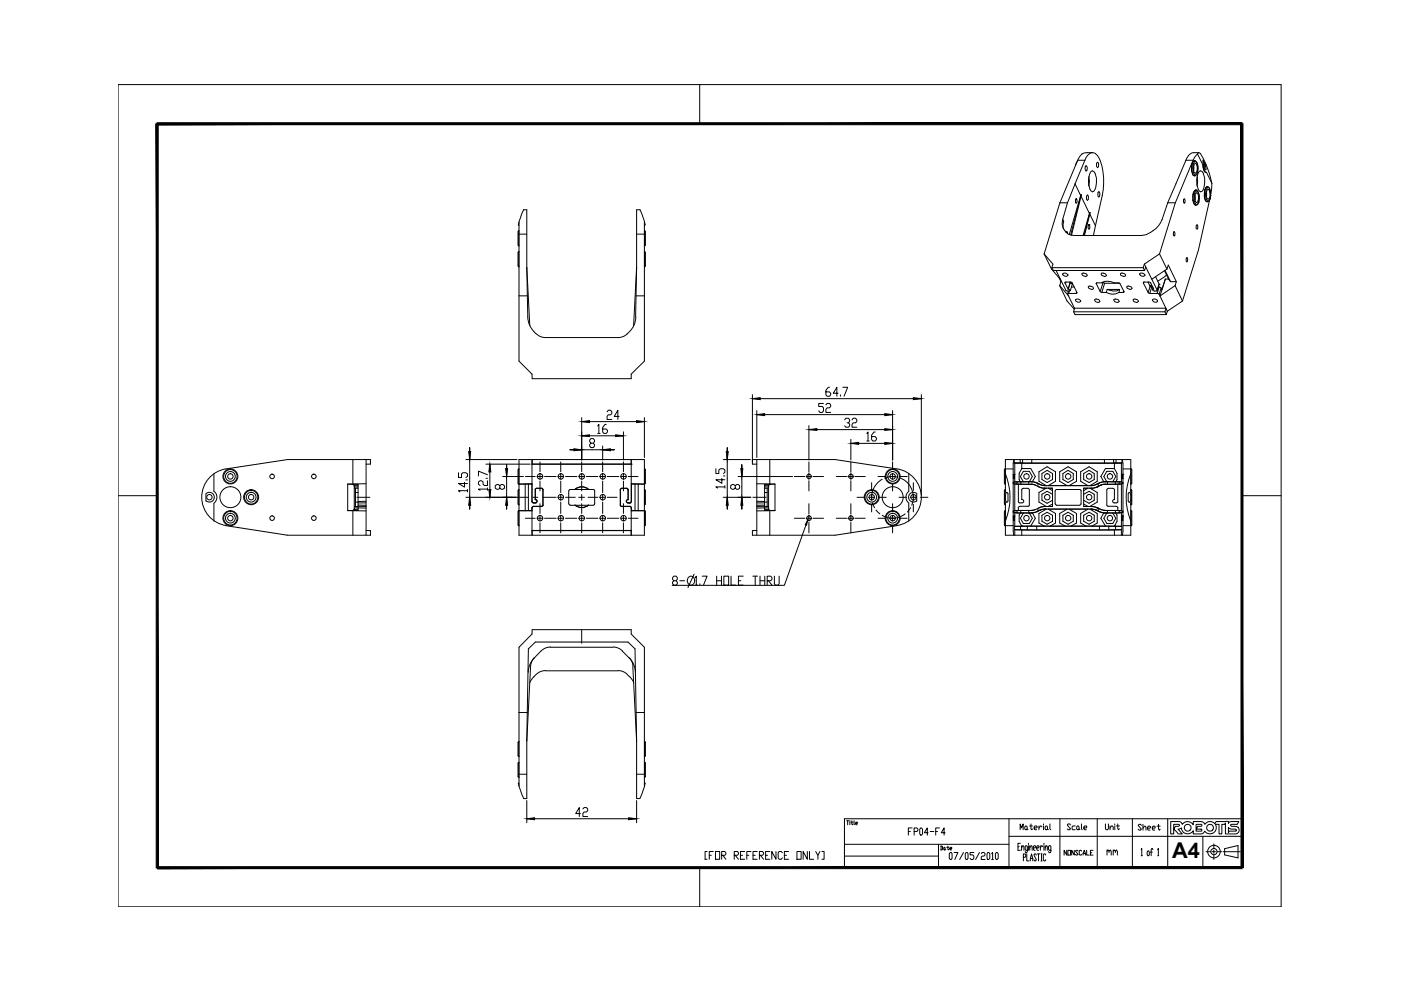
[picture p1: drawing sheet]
<svg xmlns="http://www.w3.org/2000/svg" width="297mm" height="210mm" viewBox="0 0 297 210" stroke-linecap="round" stroke-linejoin="round" font-family="sans-serif">
<defs><g id="words">
<text font-size="4.6" x="248.5" y="182">A4</text>
</g></defs>
<!-- layer: 0 -->
<g fill="none" stroke="#000" stroke-width=".21">
<path d="M25 17.9h246.6v174.4h-246.6zM148.4 17.9v8.3M98.8 97.4h10.8M99.6 97.4v-2.5v13v-2.5M103 98.4h9.4M103.9 98.4v7M123.3 95.4h-2.5h9.4h-2.4M123.3 92.4h8.9M123.3 89.4h13.3M123.3 88.5v9M125.3 94l-.3-.4v-.3l.3-.3h.5l.2 .3v.3l-.2 .4h-.5l-.3 .3v.3l.3 .3h.5l.2-.3v-.3l-.2-.3M126.7 90.3l.3-.3v1.9"/>
<path d="M126.7 91.9h.5M127.8 94.6v2.9M128.5 90h-.2l-.5 .6v1l.2 .3h.5l.3-.3v-.3l-.3-.3h-.7M128.7 87.3l.3-.3h.5l.2 .3v.4l-.2 .3h-.5l-.3 .3v.6h1M131.2 88.3h-1l.8-1.3v1.9M132.2 91.6v5.9M136.6 88.5v8.5M151.8 99.4v1h.6v-.8l.4-.2h.6l.3 .2v.5l-.3 .3M153.3 97.4h5.8M154.2 97.4v-2.5v13v-2.5M159.5 84.5h35.8M159.5 83.7v14.3"/>
<path d="M160.5 87.9h28.7M160.5 87.1v9.9M171.5 91.1h17.7M171.5 90.2v7.3M174.6 85.5h-1v.7h.7l.3 .3v.6l-.3 .3h-.5l-.2-.3M175.1 85.8l.3-.3h.5l.2 .3v.4l-.2 .3h-.5l-.3 .3v.6h1M175.9 82.1h-.3l-.5 .6v1l.3 .3h.5l.2-.3v-.3l-.2-.3h-.8M177.7 83.4h-1l.7-1.3v1.9M178.2 83.7v.3M178.7 82.1h1l-.7 1.9M179.1 89l.2-.3h.6l.2 .3v.3l-.2 .3h-.3M179.9 89.6l.2 .3v.4l-.2 .3h-.6l-.2-.3"/>
<path d="M180.4 94h8.8M180.4 93.2v4.3M180.7 89l.2-.3h.5l.3 .3v.3l-.3 .3h-.5l-.2 .3v.7h1M183.8 91.9l.2-.3v1.9M183.8 93.5h.5M185.6 91.6h-.3l-.5 .6v1l.3 .3h.5l.2-.3v-.3l-.2-.3h-.8M189.2 87.1v10.4M195.3 83.7v21.3M25 105.1h8.3M97.2 100.2v1h.6v-.7l.3-.3h.7l.3 .3v.5l-.3 .2M98.5 102.3v1l-1.3-.8h1.9M98.8 105.4h10.6"/>
<path d="M98.8 101.8h.3M99.1 104h-1.9l.3 .3M99.1 103.8v.5M103.1 101.4h.2M103.3 103.7h-1.9l.4 .3M103.3 101.9v1h-.6l-.3-.2v-.5l-.3-.3h-.3l-.4 .3v.5l.4 .2M103.3 100.7l-1.9-.8v1M103.3 103.4v.6M106 103l.3-.3h.3l.3 .3v.5l-.3 .2h-.3l-.3-.2v-.5l-.3-.3h-.4l-.3 .3v.5l.3 .2h.4l.3-.2M106.6 101h4.4M107.4 101v-2.5v9.4v-2.5M153 101.4v1.1l-1.2-.8h1.9"/>
<path d="M153.3 105.4h5.9M153.4 100.9h.3M153.7 103.2h-1.9l.3 .3M153.7 103v.5M155.9 103l.3-.3h.3l.3 .3v.5l-.3 .2h-.3l-.3-.2v-.5l-.4-.3h-.2l-.4 .3v.5l.4 .2h.2l.4-.2M156.5 101h11.5M157.3 101v-2.5v9.4v-2.5M170.9 111.3l-4.6 12.8h-23.8M263.3 105.1h8.3M142.8 123.1l-.2-.3v-.3l.2-.3h.6l.2 .3v.3l-.2 .3h-.6l-.2 .3v.4l.2 .3h.6l.2-.3v-.4l-.2-.3M144.1 123.1h1M146 122.4a.87 .87 0 0 1 1.2 .2 .87 .87 0 0 1-.1 1.2 .87 .87 0 0 1-1.3-.1 .87 .87 0 0 1 .2-1.3z"/>
<path d="M147.2 121.7l-1.3 2.9M147.4 122.5l.2-.3v1.9M147.4 124.1h.5M148.4 123.8v.3M148.9 122.2h1l-.7 1.9M151.9 123.1h1.1M151.9 122.2v1.9M153 122.2v1.9M153.5 122.2h1v1.9h-1zM155 122.2v1.9h1M156.6 123.1h.5M157.6 122.2h-1v1.9h1"/>
<path d="M159.6 122.2h1M160.1 122.2v1.9M161.1 123.1h1.1M161.1 122.2v1.9M162.2 122.2v1.9M162.7 123.1h.7l.3-.3v-.3l-.3-.3h-.7v1.9M162.9 123.1l.8 1M164.2 122.2v1.6l.2 .3h.5l.3-.3v-1.6M111.7 173.6h23.3M111.7 169.7v4.7M123.1 172.5h-1l.7-1.3v1.9M123.6 171.5l.2-.3h.5l.3 .3v.4l-.3 .3h-.5l-.2 .3v.6h1"/>
<path d="M135 169.7v4.7M179 173.6h84.3v10.4h-84.3zM179 179h34.9M179.5 174h.5M179.7 174v.9M180.2 174v.2M180.2 174.3v.6M180.4 174.3h.5M180.6 174v.7l.1 .2 .2-.2M181.1 174l.1 .9M181.4 174.6h.4v-.3l-.4 .1 .1 .5h.3M192.6 176.3h.4"/>
<path d="M193.4 175.5h-.8v1.6M193.8 176.3h.6l.2-.2-.2-.6h-.6v1.6M195.2 175.5l.4 .3v1l-.2 .3-.4-.3v-1zM196.8 176.6h-.8l.6-1.1v1.6M197.2 176.3h.8M198.4 176.3h.4M199 179v5M199.2 175.5h-.8v1.6M199.4 179.4l.4 .1v.6l-.4 .1M199.5 179.4v.8M200.2 179.6l.2 .2-.1 .4-.2-.1zM200.4 176.6h-.8l.6-1.1v1.6"/>
<path d="M200.7 179.6h.5M201 179.4v.7l.1 .1 .1-.1M201.4 179.9h.3v-.3l-.3 .2v.3l.3 .1M213.9 177.3h49.4M213.9 173.6v10.4M215.8 179.5h.3M216.3 175.9v-1.2l.3 .8 .3-.8v1.2M216.3 178.8h-.5v1.5h.5M216.6 179.8l.4-.5 .1 1M216.6 179.3v1M217.4 175.1l.4 .2v.5l-.2 .1-.3-.1v-.5zM217.8 175.8l.1 .1"/>
<path d="M218.1 178.8v.3M218.1 179.3v1M218.3 175.1h.6M218.3 179.8l.4-.5 .1 1M218.3 179.3v1M218.6 174.7v1.1l.2 .1 .1-.1M219.1 179.8h.4l.1-.3-.1-.2h-.3l-.1 .2 .1 .8h.3M219.3 175.5h.5l.1-.2-.1-.2h-.4l-.1 .2v.5l.1 .1h.4M219.8 179.8h.4l.1-.3-.1-.2h-.3l-.1 .2v.5l.1 .3h.3M220.3 175.1v.8M220.6 179.3v1M220.9 175.3l-.3-.2-.3 .4"/>
<path d="M221.1 179.5l-.3-.2-.2 .5M221.2 174.7v.2M221.2 175.1v.8M221.3 178.8v.3M221.3 179.3v1M221.6 179.8l.3-.5 .2 1M221.6 179.3v1M221.8 175.1l.3 .2v.5l-.2 .1-.3-.1v-.5zM222.1 175.8l.2 .1M222.6 174.7v1.1l.2 .1M224.7 173.6v10.4M227 174.9l-.2-.2h-.3l-.2 .2 .7 .9-.2 .1h-.3l-.2-.1"/>
<path d="M228 175.1h-.5l-.2 .2v.5l.2 .1h.5M228.4 175.1l.4 .2v.5l-.2 .1-.3-.1v-.5zM228.8 175.8l.2 .1M229.3 174.7v1.1l.2 .1M229.8 175.5h.5l.1-.2-.1-.2h-.3l-.2 .2v.5l.2 .1h.3M232.6 173.6v10.4M234.4 174.7v1l.1 .2h.3l.2-.2v-1M235.3 175.5l.4-.4h.2l.1 .2v.6M235.3 175.1v.8M236.4 174.7v.2M236.4 175.1v.8M236.7 175.1h.6"/>
<path d="M237 174.7v1l.2 .2 .1-.2M240.1 173.6v10.4M242 175l-.2-.2h-.3l-.2 .2 .7 .8-.2 .2h-.3l-.2-.2M242.3 175.6l.5-.4 .2 .2v.6M242.3 174.8v1.2M243.3 175.6h.5l.2-.2-.2-.2h-.3l-.2 .2v.4l.2 .2h.3M244.3 175.6h.5l.2-.2-.2-.2h-.3l-.2 .2v.4l.2 .2h.3M245.3 175.2h.7M245.6 174.8v1l.2 .2 .2-.2M247.6 173.6v10.4M248.2 174.2h1.6a.77 .77 0 0 1 .9 .6 1.38 1.38 0 0 1 2.3 .1v-.7a3.8 3.8 0 0 1 2.3 .3l.2 .3a1.3 1.3 0 0 1 2.1-.1l.1-.3a.76 .76 0 0 1 1-.2l1.7-.1v.4a3.5 3.5 0 0 1 2.3-.3l-.3 .6-1.5 .1v.1l.3 .2a1.17 1.17 0 0 1 1.5 .6 .84 .84 0 0 1-1 1h-1.9v-2.3l-.1 .3h-.6v2h-.6v-2h-.8a1.35 1.35 0 0 1-.5 1.8 1.35 1.35 0 0 1-1.8-.4 1.13 1.13 0 0 1-1.5 .6h-.9v-.7a1.36 1.36 0 0 1-1.5 .7 1.36 1.36 0 0 1-1-1.3l-.8 .3 1 1h-.9l-.9-1 .3-.6h.6l.3-.3-.1-.1h-1.2v2h-.6zM253.6 174.8h1.2v.3l-.2 .1h-.7l-.2 .6h1.1l-.1 .4h-1.1z"/>
<path d="M255 177.3v6.7M257.4 178.9v1M259.6 179.9l2.9-.6v2.6l-2.9-.6zM260.4 175.5a1.57 1.57 0 0 0 1.6 .3l.1 .1-.1 .3h-1.4l-.2 .3zM148.4 184v8.3M149.9 180.5h-.4v1.7h.4M150.4 181.3h.4M151.2 180.5h-.8v1.7M151.7 180.5h.9v1.7h-.9zM153 181.3h.7l.2-.2v-.3l-.2-.3h-.7v1.7M153.3 181.3l.6 .9M155.7 181.3h.7l.2-.2v-.3l-.2-.3h-.7v1.7"/>
<path d="M155.9 181.3l.7 .9M157 181.3h.5M157.9 180.5h-.9v1.7h.9M158.3 181.3h.5M159.2 180.5h-.9v1.7M159.7 181.3h.4M160.5 180.5h-.8v1.7h.8M161 181.3h.6l.3-.2v-.3l-.3-.3h-.6v1.7M161.2 181.3l.7 .9M162.3 181.3h.4M163.2 180.5h-.9v1.7h.9M164.5 180.5v1.7l-.9-1.7v1.7"/>
<path d="M165.9 180.8l-.3-.3h-.4l-.2 .3v1.1l.2 .3h.4l.3-.3M166.3 181.3h.5M167.2 180.5h-.9v1.7h.9M169 180.5h.9v1.7h-.9zM171.2 180.5v1.7l-.9-1.7v1.7M171.6 180.5v1.7h.9M172.9 180.5l.5 .8v.9M173.8 180.5l-.4 .8M174.3 180.5h.4v1.7h-.4M179 181.5h20M200.4 180.1l.1 .1M201.5 180.7h.2l.2 .3v1l-.2 .2h-.2l-.2-.2v-1z"/>
<path d="M202.3 180.7h.8l-.6 1.5M204.3 180.7l-.8 1.5M204.9 180.7h.2l.1 .3v1l-.1 .2h-.2l-.2-.2v-1zM206.5 180.7h-.8v.6h.6l.2 .2v.5l-.2 .2h-.4l-.2-.2M207.7 180.7l-.8 1.5M208 181l.3-.3h.3l.2 .3-.2 .5h-.3l-.3 .2v.5h.8M209.4 180.7h.2l.3 .3v1l-.3 .2h-.2l-.1-.2v-1zM210.2 181l.3-.3v1.5M210.2 182.2h.4M211.3 180.7l.3 .3v1l-.2 .2-.4-.2v-1zM217 181.8h.4l.1-.3-.1-.5h-.4v1.5M217.7 181v1.5h.5"/>
<path d="M217.8 180.3h-.3l-.1-.3 .1-.7h.2l.1 .2v1l-.1 .3h-.2l-.1-.3M218.5 182.5l.2-1.5 .3 1.5M218.5 182h.5M219.7 181.3l-.1-.3h-.3l-.1 .3 .5 1-.1 .2h-.3l-.1-.2M219.9 181h.5M220.2 181v1.5M220.7 181h.3M220.7 182.5h.3M220.8 181v1.5M221.7 181.3l-.1-.3h-.3l-.1 .3 .1 1.2h.3l.1-.2M222.8 180.3h-.4l-.1-.3 .1-.7h.3l.1 .2v1l-.1 .3h-.3l-.1-.3M226.2 180.3v1l-.6-1v1"/>
<path d="M226.4 180.3h.6v1h-.6zM227.8 180.3v1l-.6-1v1M228.6 180.5l-.5-.2-.1 .2 .6 .6-.2 .2-.4-.2M229.3 180.5l-.1-.2-.4 .2 .2 .8 .3-.2M229.6 181.3l.3-1 .2 1M229.6 181h.5M230.4 180.3v1h.5M231.2 180.8h.3M231.7 180.3h-.5v1h.5M234.7 180.5l.2-.3 .2 .5M234.7 180.2v1.1M235.1 180.5l.3-.3 .2 .3v.8"/>
<path d="M236 180.5l.3-.3 .2 .5M236 180.2v1.1M236.5 180.5l.2-.3 .2 .3v.8M241.9 180.2l.2-.3v1.5M241.9 181.4h.3M243.3 180.4h.3l.1 .3-.1 .7h-.3l-.1-.2zM243.9 180.7h.4M244.4 180.2l-.1-.3-.2 .3v1.2M245.5 180.2l.1-.3v1.5M245.5 181.4h.2M255.7 180.6h1M257 180.6h.7"/>
<path d="M257.4 180.2v.7M257.4 181.3v.9M258 180.6h1M259.3 180.6h3.7"/>
<circle cx="251.8" cy="175.5" r=".72"/>
<circle cx="256.5" cy="175.5" r=".72"/>
<circle cx="257.4" cy="180.6" r="1.33"/>
<circle cx="257.4" cy="180.6" r=".66"/>
</g>
<g fill="#000" stroke="#000" stroke-width=".21">
<path d="M99.4 95.7h.4l-.2 1.7zM103.9 98.4l.2 1.7h-.5zM121.7 95.2l1.6 .2-1.6 .2zM123.3 92.4l1.7-.2v.4zM123.3 89.4l1.7-.2v.4zM127.8 95.4l1.6-.2v.4zM130.5 92.2l1.7 .2-1.7 .2zM135 89.2l1.6 .2-1.6 .2zM154 95.7h.4l-.2 1.7zM159.5 84.5l1.7-.2v.4zM160.5 87.9l1.6-.2v.4zM171.5 91.1l1.7-.2v.4z"/>
<path d="M180.4 94l1.6-.2v.4zM187.6 93.8l1.6 .2-1.6 .2zM187.6 90.9l1.6 .2-1.6 .2zM187.6 87.7l1.6 .2-1.6 .2zM193.6 84.3l1.7 .2-1.7 .2zM99.6 105.4l.2 1.7h-.4zM103.6 103.8h.5l-.2 1.6zM107.4 105.4l.2 1.7h-.4zM107.2 99.3h.4l-.2 1.7zM154.2 105.4l.2 1.7h-.4zM157.3 105.4l.2 1.7h-.4zM157.1 99.3h.4l-.2 1.7z"/>
<path d="M171.3 110.3l-.3 1.1-.3-.2zM111.7 173.6l1.6-.2v.4zM133.3 173.4l1.7 .2-1.7 .2z"/>
<path d="M33.1 26.2l.4 157.8v-157.8zM33.1 26.2l.4 157.8h-.4z"/>
<path d="M33.3 26.4h230v-.4zM33.3 26h230l-230 .4z"/>
<path d="M33.3 183.8v.4l230-.4zM33.3 184.2l230-.4v.4z"/>
<path d="M263.1 26.2v157.8h.4zM263.1 26.2h.4v157.8z"/>
</g>
<!-- layer: 7_ALL_FEATURES -->
<g fill="none" stroke="#000" stroke-width=".21">
<path d="M227.9 39l-1.6 4M227.9 39l1.2 2.5M228.4 34.2l-.4 .9M228.5 34h1.5M230 34a1.75 1.75 0 0 1 2-1.6 2.56 2.56 0 0 1 1.3 1.7 13.8 13.8 0 0 1 .4 7.4l-1.4 6.4M230 34l-2.1 5M230.9 37.5l.1 .9-.1 1M231.4 36.3l.2-.1 .4 .2a4.2 4.2 0 0 1-.1 4.2l-.3 .1-.3-.2a4 4 0 0 1 .1-4.2zM251.4 34l-3.8 9M253 32.4a1.91 1.91 0 0 0-1.6 1.6M253.3 34.1h.1M253.3 34.1l.3 .1a2.84 2.84 0 0 1 .3 2.4"/>
<path d="M253.3 34.1a1.84 1.84 0 0 0-.6 2.2l.3 .9 .3 .1 .4-.2 .2-.5M253.8 37.5l.1 .9-.1 1M253.9 36.6h.1M253.9 32.6l.3-.2 .3 .1 .2 .4a18.5 18.5 0 0 1 2.2 5.9M253.9 32.6l-.9 1.4h-1.6M253.9 36.6a2.14 2.14 0 0 0-.4-2.3h-.2a2.48 2.48 0 0 0 0 2.8l.4-.1 .1-.4M253.9 32.6l1.1 2.4M254.3 36.3l.3-.1 .3 .2a4.2 4.2 0 0 1-.1 4.2l-.2 .1-.3-.2a4 4 0 0 1 0-4.2zM255 35l.4 1.1 .4 .4 1.1 2.3M255 35a1.4 1.4 0 0 0 .7 1.6M255.1 33.9l.4 1 .1 1.1a2.45 2.45 0 0 1-.5-2.1zM255.5 34.9l-.1 .9"/>
<path d="M256 39.6h.1M256 39.6l.4 .3 .3 1.6M256 39.6a2.56 2.56 0 0 0-.3 3.1l.3 .1M256.9 38.8l-.2 2.3M109.8 49.1v2.9M109.8 53.5v2.9M109.9 56.4l.1 .1M109.9 53.5l.1-.1v3.2M109.9 52l.1 .1M109.9 47.7h.1M110 48.9l-.1 .2M110 49v3.1"/>
<path d="M110 49.6h1.7M111.7 44.5v12.4l.2 10.4M111.7 56.6l.6 12.4M135 44.5v12.4l-.2 10.4M135 56.6l-.7 12.4M135 49.6h1.6M135.7 44.4l.6 1.6 .5 1.7M136.6 47.1l.1 5M136.7 53.4v3.2M136.7 48.9l.1 .2v2.9M136.7 53.4l.1 .1v2.9l-.1 .1M136.8 52l-.1 .1"/>
<path d="M221.4 53.8l1.5 3.3 1.9 2.1M221.4 53.8l1.8 2.2-.2 .8M223 56.8l.3 .5h19.4M223 56.8h19.4M223.9 57.3l2 4.2 .3 .2h.5M224.6 58.9l.3 .8M224.9 59.7l-.2 .9M224.9 59.7h.2M225.3 46.5l.2 .4-.1 .6 .1 1.1M225.9 59.8l-.1 .2M226.3 43h-1.6l-3.3 10.8M226.3 43l-1 3.5"/>
<path d="M226.8 59.8l.1 .2M226.9 60h.1M226.9 60l-.4 1.3M226.9 60l.4 .3-.4 1.3M227.3 60v.1M229.1 41.5l-2.4 8.2M229.2 41.3l-2 8.6M229.2 41.3l-2.2 8.5M229.2 41.3l-.1 .2M229.2 41.6l1.8 3.7M231 45.3l-1.4 4.6M231.1 45l-1.2 4.9"/>
<path d="M231.1 45l-1.3 4.9M231.1 45l-.1 .3M231.1 45.4l1.2 2.5M232.3 47.9l-.5 2M232.5 60l-.1 .1M233.8 59.8l.1 .1M233.9 59.9l.3 .2M233.9 59.9l-.6 1.9M242.4 56.8l.3 .5M242.5 59.8l-.1 .2M242.6 56l2.7 5.5M242.6 56l-.2 .8"/>
<path d="M242.9 56.6l-.2 .7M243.4 59.8l.5 .9M245 58.7l.8 1.5M245.8 53.8l1.6 3.3M245.8 53.8l-3.2 2.2M246.9 57.4l.8 1.8M247 57.3l1.2 2.4M247.3 58.3l-1.8 1.3M247.4 57.1l.3-.9 1.7 3.5M247.4 57.1l-3.2 2.1M247.6 43l-1.2 3.5a5.5 5.5 0 0 1-4.5 3.4h-14.2a2.68 2.68 0 0 1-2.4-3.4M247.6 43h1.6l-3.4 10.8"/>
<path d="M247.7 59.2h-.6l-1.2 3.6 3.2-2.2M247.7 59.2l.5 .5M248.2 59.7h1.2M249.4 59.7l-.3 .9M253.5 40.3h.1M253.5 40.3a1.57 1.57 0 0 1 .8 1.8l-.1 .7M253.5 40.3a2.48 2.48 0 0 0-.2 3.1l.5 .1 .3-.6-.1 .3-.4 .1a2.58 2.58 0 0 1 0-2.8h.2a2.3 2.3 0 0 1 .3 2.3M254.1 53l-3.4 10.8M254.2 42.8v.1M256.6 42.1l-.2 .5-.4 .2M256.6 42.1h.1M256.7 41.5l-.1 .6"/>
<path d="M256.7 41.5a1.32 1.32 0 0 0-.7-1.7 2.47 2.47 0 0 0 0 2.8l.4-.1 .2-.4M111.8 62.7h-1.8v13.9l2.8 2.7v1h21v-1l2.8-2.7v-13.9h-1.8M111.9 67.2l.4 1.7 .9 1.4M113.2 70.3l.4 .5M113.7 70.8l.7 .5 1.2 .3M115.6 71.6h15.4M133 70.8l-.7 .5-1.2 .3M133.5 70.3l-.5 .5M134.8 67.2l-.3 1.7-1 1.4M224.7 60.6l1.5 3.2 1.6 1.8M224.7 60.6l1.9 2.2M225.8 60l.1-.2h1.2l1.3 2.2-.3 .2"/>
<path d="M225.8 60l.7 1.3M226.5 61.3h.1M226.5 61.3l.3 .1 .1 .2M226.5 61.7l-.1 .6M226.6 62.2l-.2 .2 1.4 2.9M226.6 62.2h1.5M226.7 61.7l-.1 .5M226.9 61.6l-.2 .1M227.2 60.9h.6M227.6 66.1l.3 .6h19.4M227.6 66.1h19.4M227.8 65.3h19.4l-.2 .8"/>
<path d="M227.8 65.3l-.2 .8M228.3 61.9l-.2 .3M232.4 60.1l.2-.1h.9a2.88 2.88 0 0 1 2.7 0h.9l.4 .1 .8 1.7-.2 .2M232.4 60.1l.9 1.7M233.3 61.8l.3 .2M233.6 62h.9M234.2 60.1h3.2M234.2 60.1l-.6 1.9M234.5 62a2.6 2.6 0 0 0 2.8 0M234.8 61.4a2.71 2.71 0 0 0 2.6 0M234.8 61.4h2.6M234.8 61.4l-.3 .6"/>
<path d="M237.3 62h.8M237.4 61.4l-.1 .6M238.3 61.7l-.2 .3M242.4 60l.1-.2h1.3l.7 1.5M242.4 60l1 2M243.4 62l.4 .2M243.8 62.2h1.5M243.9 60.7l.3 .2M243.9 60.7l-.5 1.3M244.2 60.4l-.2 .5M244.2 60.4l-.4 .2M244.2 60.4h.1"/>
<path d="M244.2 60.9h.2M244.2 60.9l-.4 1.3M244.3 61.4l.4 .3h.5l.1-.2M244.4 61l-.1 .4M244.5 61.3l-.2 .1M244.6 61.2l-.1 .1M245.3 62.2l.5 .2M245.6 60.9h.2M245.8 60.3h.1M245.8 60.2v.1M245.8 60.9l.4 .2M245.8 62.4l1.7 3.6"/>
<path d="M245.8 60.9l-.5 1.3M245.8 60.2l-.5 1.3M245.8 60.3l-.5 1.3M246.2 61.1l.2 .3M246.2 61.1l-.4 1.3M247 66.1l.3 .6M247.5 66l-.2 .7M249.1 60.6l1.6 3.2M250.7 63.8l-3.2 2.2M61 97.4h17.5v1h-.9M74.8 97.4v5.3l.3 .2M77.6 97.4v16.1"/>
<path d="M109.8 99.6v2.9M109.9 99.6l.1-.2v3.2h2.7M110 97.4h26.6v16.1h-26.6zM112.8 97.4v9.1l.3 .1M112.8 98.4h21M112.8 97.4v1M133.8 98.4h.1M133.8 97.4v8.9M136.6 99.4h.1M136.7 99.4l.1 .2v2.9l-.1 .1M160.5 97.4v16.1M163.2 97.4v5.2"/>
<path d="M177.1 97.4h-17.6v1h1M190.2 99.4a6.1 6.1 0 0 1 5.1 6 6.1 6.1 0 0 1-5.1 6M213.1 99.4l.1 3.2M213.1 99.4h1.7M213.1 99.4l-.1 .2v2.9l.1 .1M213.2 99.4v4.8l-.2 .6 .2 6.6M213.2 97.4h26.5M214.9 97.4l-.1 .9v14.3l.1 .9M215 98.1h1.3M215 97.4v.7M215 98.1l.2 .1M215.2 98.2v3.9"/>
<path d="M215.2 98.2h22.6M216.3 97.4v.7M216.3 98.1h.5M216.6 98.2v1.2M216.8 98.1l2 .1M216.8 97.4v.7M218.8 97.4v.8M218.8 98.2h15.4M234.2 97.4v.8M236.1 98.1l-1.9 .1M236.1 98.1h.5M236.1 97.4v.7"/>
<path d="M236.3 98.2v1.2M236.6 97.4v.7M237.8 98.2v3.9M237.9 98.1h-1.3M237.9 98.1l-.1 .1M237.9 97.4v.7M238 97.4l.1 .9v14.3l-.1 .9M238.1 99.4h1.7M239.8 99.4l-.1 3.2M239.8 99.4l.2 .2v2.9l-.2 .1M73.7 102.6l2.2 .1v5.5h-2.2M73.7 102.6v5.7h3.9"/>
<path d="M74.8 108.3v5.2M75.1 108l-.3 .2 .2-.1M75.1 102.9h.8M75.1 102.9v5.1M75.1 107.4h.8M75.1 107.7h2.5M75.1 103.2h.8M75.1 103.5h.8M75.4 106.5h.5M75.4 104.4h.5M75.4 103.5v3.9M75.9 106.6h1.7"/>
<path d="M75.9 108h-.8M75.9 107.3l1.7 .1M75.9 107.1h1.7M77.6 112.5h.9v1h-17.5M77.6 106.3h-1.7M77.6 102.6h-3.9M109.8 104v2.9M109.8 108.4v2.9M109.9 106.9l.1 .1M109.9 104l.1-.2v3.2M109.9 102.5l.1 .1M110 102.6h2.7"/>
<path d="M111.4 108.3h-1.4v3.2l-.1-.2M111.4 102.6v5.7M112 102.6v5.6M112 108.2h.8M112 108.2l-.6 .1M112.7 108.2l-2.7 .1-.1 .1M112.7 102.6l.1 .1M112.8 106.3l.3 .3M112.8 107.7v5.8M112.8 112.5v1M112.8 112.5h21M113.1 106.6h.1"/>
<path d="M113.1 107.3l-.3 .4M113.1 107.4l-.3 .3M113.1 107.3v.1M113.1 107.4h1.8M113.1 107.3h1.7M113.1 106.6h.4M113.5 103.8v2.1M113.5 103.8v.1M113.5 105.9h.1M113.5 106.6h.1M113.5 103.9v2M113.5 105.9a.36 .36 0 0 1 .4 .4 .36 .36 0 0 1-.4 .3"/>
<path d="M113.5 105.9a.32 .32 0 0 1 .3 .4 .32 .32 0 0 1-.3 .3M113.8 103.5l-.3 .4M114.8 103.5h.1M114.8 103.5l.3 .4M114.8 103.5h-1.1l-.2 .3M114.8 103.5l.3 .2v3.5l-.2 .2M114.8 107.3l.1 .1M115.1 107.1l-.3 .2M120.6 104.1v2.7M120.6 106.8l.3 .3M120.9 107.1h4.9M120.9 103.8h4.9"/>
<path d="M120.9 103.8l-.3 .3M121.9 107.1a2.22 2.22 0 0 0 2.9 0M121.9 107.1a2.18 2.18 0 0 0 2.9 0M124.8 103.8a2.18 2.18 0 0 0-2.9 0M124.8 103.7a2.22 2.22 0 0 0-2.9 .1M125.8 103.8l.3 .3M126.1 104.1v2.7M126.1 106.8l-.3 .3M131.5 107.1l.3 .3M131.5 103.8v.1M131.5 103.8v3.3M131.5 107.1l.3 .2"/>
<path d="M131.5 107.1h.1M131.5 103.9v3.2M131.8 107.4h1.7M131.8 107.3h1.7M131.8 107.3v.1M131.9 103.5l-.4 .4M132.8 103.5l.4 .4M132.9 103.5l.3 .3M132.9 103.5h-1.2l-.2 .3M133.1 106.6h.1M133.1 106.6h.4M133.1 105.9a.36 .36 0 0 0-.3 .4 .36 .36 0 0 0 .3 .3"/>
<path d="M133.1 105.9a.32 .32 0 0 0-.3 .4 .32 .32 0 0 0 .3 .3M133.2 105.9h.1M133.2 103.9v2M133.2 103.8v.1M133.2 103.8v2.1M133.5 106.6h.1M133.5 107.3l.4 .4M133.5 107.4l.3 .3M133.5 107.3v.1M133.8 106.3l-.3 .3M133.8 112.5h-21M133.8 102.6h2.9z"/>
<path d="M133.8 106.3h.1M133.8 107.7v5.8M133.9 106.3l-.2 .3h-.2M133.9 108.2h.7M133.9 107.7h-.1M133.9 102.7v3.6M133.9 107.7v.5M133.9 108.2l-.1 .1h2.8h-1.3M133.9 102.6v.1M134.6 108.2l.7 .1M134.6 102.6v5.6M135.3 102.6v5.7"/>
<path d="M136.6 111.5h.1M136.6 107h.1M136.6 103.8h.1M136.7 108.3l.1 .1v2.9l-.1 .1M136.7 103.8l.1 .2v2.9l-.1 .1M160.5 112.5h-1v1h17.6M160.5 106.6h1.6M160.5 106.3h1.6M160.5 102.6h3.8M162.1 107.4h.9M162.1 108h.9M162.1 107.3l-1.6 .1"/>
<path d="M162.1 107.1h-1.6M162.1 106.5h.6M162.1 104.4h.6M162.1 103.2h.9M162.1 102.9h.9M162.7 103.5v3.9M163 107.7h-2.5M163 103.5h-.9M163 108l.2 .2M163 102.9v5.1M163.2 102.7l-.2 .2M163.2 102.7h.1"/>
<path d="M163.2 108.3v5.2M164.3 102.6l-2.2 .1v5.5h2.2M164.3 102.6v5.7h-3.8M192.7 100.4v3.8M192.7 106.8v3.7M192.7 104.2a1.59 1.59 0 0 0 0 2.5M194.4 104.6a1.04 1.04 0 0 0-1.5 .1 1.04 1.04 0 0 0 0 1.4 1.04 1.04 0 0 0 1.5 .1M194.4 104.7v1.5M213.1 108.3h.1M213.1 106.5l.1 .5M213.1 103.8h.1M213.1 103.8v.6"/>
<path d="M213.1 108.3v3.2M213.1 108.3l-.1 .1v2.9l.1 .1M213.1 103.8l-.1 .2v2.9l.1 .1M213.2 100.4a13.4 13.4 0 0 1 0 10.1M213.2 113.5h26.5M213.5 104.4l.2 .3v1.5l-.2 .3a2.04 2.04 0 0 1 0-2.1zM214.8 111.4l-1.7 .1M215.1 112.3h1.3M215.1 112.3h.1M215.1 111.7v.6M215.2 108.2h3.4M215.2 102.6l3.4 .1"/>
<path d="M215.2 102.6v5.6M215.2 108.7v2.9M215.2 112.3v1.2M215.2 102.1l-.4 .2 .8-.1M215.2 108.7l-.4-.1 .8 .1M215.2 112.3l1.4 .1M215.2 111.6l-.1 .1M215.2 108.7l1.1 .1M215.2 108.2l-.4 .2 .8-.1M215.2 102.6l-.4-.1 .8 .1M215.2 102.1h3.7M215.6 102.2h.8"/>
<path d="M215.6 102.6h.8M215.6 108.3l.8-.1v.5h-.8M215.6 102.2v.4M215.6 108.3v.4M215.9 102.6v.1M215.9 102.7v3.8l.2 .1h.6a.36 .36 0 0 0 .4-.4 .36 .36 0 0 0-.5-.3v-2.2l.3-.2 1.1 .1 .2 .2v3.3l-.1 .2-2 .1-.2 .2v.6M216.3 102.1l-.2-.4v-1.3l.5-1.1h1.9l1 1.7-.6 1.1M216.3 108.8l-.2 .4v1.4l.5 .9M216.3 108.8h2.3M216.4 111.6l-1.3 .1M216.4 111.6v.7M216.4 112.3h1.4"/>
<path d="M216.4 102.2v.4M216.4 102.6l1.7 .1M216.6 111.5h.1M216.6 112.4v1.1M216.6 112.4h19.7M216.6 111.5l-1.4 .1M216.6 111.5h19.7M217 102.1l-.7-1.1 .7-1.1h1.2l.7 1.1-.7 1.1M217 108.8l-.7 1.1 .7 1.1h1.2l.7-1.1-.7-1.1M217.8 111.6h2M217.8 112.3h2M217.8 111.6v.7"/>
<path d="M217.8 111.6h-1.4M218.1 102.1h.5M218.1 102.7h.5M218.1 102.1v.6M218.1 102.1l-1.7 .1M218.6 102.6l1 .3M218.6 102.1h.1M218.6 108.2h.1M218.6 102.7h.1M218.6 102.7l1 .2M218.6 108.2h-.5v.5h.5M218.6 108.7v.1"/>
<path d="M218.6 102.1l1.2 .3M218.9 102.1l1 .3M218.9 108.7l.6 1.2-1 1.6M218.9 108.7l-.3 .1M219.6 108l-1 .2M219.6 102.9l.7 .3M219.8 111.6v.7M219.8 112.3h13.3M219.8 111.6h13.3M219.8 108.5l-1.2 .2M219.9 108.5h.1M219.9 108.5l-1 .3"/>
<path d="M219.9 102.4l.2 .1M219.9 102.4l.6 .3M220.1 102.5v.7M220.1 107.8v.6M220.1 102.5l.4 .2M220.1 108.4l-.2 .1M220.3 103.2l1.2 .3M220.3 107.7l-.7 .3M220.5 102.7h.1M220.5 108.1h.1M220.5 102.7l1 .3M220.5 102.7l1 .2"/>
<path d="M220.5 108.1l-.4 .3M220.5 108.1l-.6 .4M220.9 100.4l1.1-.7 1.2 .7v1.3l-1.2 .6-1.1-.6zM220.9 109.2l1.1-.6 1.2 .6v1.3l-1.2 .7-1.1-.7zM221.5 103.5h1.7v3.9a5.1 5.1 0 0 0-2.9 .3M221.5 103.5h.1M221.5 107.9h.1M221.5 107.9l-1 .2M221.5 107.4l-1.2 .3M221.5 103.5h.3M221.5 102.9v.1M221.5 107.9h9.9"/>
<path d="M221.5 103h9.9M221.5 102.9h.3M221.8 103l-1.5-.9v-2.1l1.7-1 1.8 1v2.1l-1.6 .9M221.8 107.9l-1.5 1v2l1.1 .6M221.8 103.5l-1.5 .9v2.1l1.5 .9M222.2 103.5h1M222.2 107.9l1.6 1v2l-1.1 .6M222.2 103.5l1 .5M222.2 102.9h4.1M223.2 104.8l-1.2-.6-1.1 .6v1.3l1.1 .6 1.2-.6M223.2 106.9l-1 .5M223.7 104.1v2.7"/>
<path d="M223.7 106.8l.3 .3M224 107.1h4.9M225.4 100.4l1.1-.7 1.1 .7v1.3l-1.1 .6-1.1-.6zM225.4 109.2l1.1-.6 1.1 .6v1.3l-1.1 .7-1.1-.7zM226.3 103l-1.6-.9v-2.1l1.8-1 1.7 1v2.1l-1.6 .9M226.3 107.9l-1.6 1v2l1.1 .6M226.6 107.9l1.6 1v2l-1.1 .6M226.6 102.9h4.1M229.2 104.1v2.7M229.2 104.1l-.3-.3h-4.9l-.3 .3M229.2 106.8l-.3 .3M229.8 103.5h.9"/>
<path d="M229.8 100.4l1.1-.7 1.1 .7v1.3l-1.1 .6-1.1-.6zM229.8 109.2l1.1-.6 1.1 .6v1.3l-1.1 .7-1.1-.7zM229.8 104.8l1.1-.6 1.1 .6v1.3l-1.1 .6-1.1-.6M229.8 106.9l.9 .5M230.7 103l-1.6-.9v-2.1l1.8-1 1.7 1v2.1l-1.5 .9M230.7 107.9l-1.6 1v2l1.1 .6M230.7 103.5l-.9 .5M231.1 103.5h.3M231.1 107.9l1.5 1v2l-1.1 .6M231.1 102.9h.3M231.1 103.5l1.5 .9v2.1l-1.5 .9M231.4 107.4h.1"/>
<path d="M231.4 107.9h.1M231.4 107.9l1 .2M231.4 107.4l1.2 .3M231.4 103.5h-1.6v3.9h1.6M231.4 102.9v.1M231.4 103.5h.1M232.4 108.1h.1M232.4 102.7h.1M232.4 102.7l-1 .2M232.4 102.7l-1 .3M232.4 108.1l.7 .4M232.4 108.1l.4 .3"/>
<path d="M232.6 107.7h.1M232.6 103.2h.1M232.6 103.2l-1.2 .3M232.6 107.7l.2 .1M232.6 107.7l.7 .3M232.8 102.5l-.4 .2M232.8 103.1l-.2 .1M232.8 102.5v.6M232.8 107.8v.6M232.8 107.8l.5 .2M232.8 108.4l.3 .1M233.1 108.5h.1"/>
<path d="M233.1 108.5l.9 .3M233.1 102.4l-.7 .3M233.1 102.4l-.3 .1M233.1 111.6h2M233.1 112.3h2M233.1 111.6v.7M233.1 108.5l1.2 .2M233.3 102.9h.1M233.3 108l1 .2M233.3 102.9l-.7 .3M233.3 102.9l-.5 .2M234 102.1l-.9 .3"/>
<path d="M234 102.1l-.6-1.1 1-1.7h1.9l.5 1.1v1.3l-.2 .4M234 102.1h3.8M234 108.7l-.6 1.2 1 1.6M234 108.7l.3 .1M234.3 108.2h.1M234.3 102.7h.1M234.3 102.1h.1M234.3 102.7l-1 .2M234.3 108.2h.5v.5h-.5M234.3 102.1h.5M234.3 102.7h.5M234.3 108.2h3.5"/>
<path d="M234.3 108.8h2.3M234.3 108.7v.1M234.3 102.6l-1 .3M234.3 102.1l-1.2 .3M234.7 108.8l-.7 1.1 .7 1.1h1.2l.7-1.1-.7-1.1M234.7 102.1l-.7-1.1 .7-1.1h1.2l.7 1.1-.7 1.1M234.8 102.1l1.7 .1M234.8 102.1v.6M235.1 111.6h1.4M235.1 111.6v.7M236.3 111.5h.1M236.3 111.5l1.5 .1"/>
<path d="M236.3 112.4v1.1M236.5 102.6h.8M236.5 102.2h.8M236.5 102.6l-1.7 .1M236.5 102.2v.4M236.5 111.6l1.3 .1M236.5 112.3h-1.4M236.5 111.6v.7M236.6 108.8l.2 .4v1.4l-.5 .9M237 102.6v3.9l-.2 .1h-.5a.36 .36 0 0 1-.4-.3 .36 .36 0 0 1 .4-.4l-.1-2.2-.2-.2-1.1 .1-.2 .2v3.3l.1 .2 2 .1 .2 .2v.6M237.3 108.3l-.8-.1v.5h.8M237.3 108.7l.8-.1-.3 .1"/>
<path d="M237.3 102.6l.8-.1-.3 .1M237.3 102.2v.4M237.3 108.3v.4M237.8 102.6l-3.5 .1M237.8 112.3l-1.5 .1M237.8 108.7l-1.2 .1M237.8 108.2l.3 .2-.8-.1M237.8 111.6v.1M237.8 102.1l.3 .2-.8-.1M237.8 102.6v5.6M237.8 108.7v2.9M237.8 112.3v1.2"/>
<path d="M237.8 112.3h-1.3M237.8 111.7v.6M237.8 112.3h.1M238.1 111.4l1.7 .1M239.7 108.3h.1M239.7 103.8h.1M239.8 106.5l-.1 .5M239.8 103.8v.6M239.8 108.3v3.2M239.8 103.8l.2 .2v2.9l-.2 .1M239.8 108.3l.2 .1v2.9l-.2 .1M113.3 139.5l-.7 1-.1 .8"/>
<path d="M114.7 138a7.4 7.4 0 0 0-2.5 3.4l-.2 1.2M116.7 137.2h13.3M116.7 137.2l-1.3 .3-.7 .5M130 137.2l1.3 .3 .7 .5M131.9 138a6.9 6.9 0 0 1 2.7 3.4l.1 1.2M133.4 139.5l.7 1 .1 .8M109.8 157.4v2.9M109.9 157.4l.1-.2v3.2M111.8 151.1h-1.8v-13.9l2.8-2.8v-.9h21v.9l2.8 2.8v13.9h-1.8M112.5 141.3l-.8 15.9M113.2 143.5l-.9 1.2M113.6 143l-.4 .5"/>
<path d="M115.6 142.2h15.4M115.6 142.2l-1.2 .3-.7 .5M131.1 142.2l1.2 .3 .7 .5M133 143l.5 .5M133.5 143.5l.9 1.2M134.2 141.3l.8 15.9M136.7 157.2v3.2M136.7 157.2l.1 .2v2.8l-.1 .2M109.8 161.8v2.9M109.9 160.2l.1 .2M109.9 164.6l.1 .2M109.9 166.1h.1"/>
<path d="M110 161.6l-.1 .2M110 161.7v3.1M110 164.2h1.7M111.7 169.3v-12.4l.3-19.3 1.5-1.5h19.7l1.4 1.5 .4 19.3v12.4M135 164.2h1.6M136.7 161.7l-.1 5M136.7 161.6l.1 .2v2.9M136.8 166l-.5 1.7-.6 1.6M136.8 164.6l-.1 .2"/>
<circle cx="48.8" cy="109.9" r="1.59"/>
<circle cx="48.8" cy="101" r="1.59"/>
<circle cx="48.8" cy="101" r="1.04"/>
<circle cx="48.8" cy="109.9" r="1.04"/>
<circle cx="48.8" cy="105.4" r="2.22"/>
<circle cx="48.9" cy="101" r="1.44"/>
<circle cx="48.9" cy="109.8" r="1.44"/>
<circle cx="53.2" cy="105.4" r="1.59"/>
<circle cx="53.2" cy="105.4" r="1.04"/>
<circle cx="53.3" cy="105.4" r="1.44"/>
<circle cx="184.8" cy="105.4" r="1.59"/>
<circle cx="184.8" cy="105.4" r="1.44"/>
<circle cx="189.3" cy="109.9" r="1.59"/>
<circle cx="189.3" cy="101" r="1.59"/>
<circle cx="189.3" cy="105.4" r="2.22"/>
<circle cx="189.3" cy="109.8" r="1.44"/>
<circle cx="189.3" cy="101" r="1.44"/>
<circle cx="217.6" cy="101" r=".57"/>
<circle cx="217.6" cy="109.9" r=".57"/>
<circle cx="222" cy="101" r=".57"/>
<circle cx="222" cy="109.9" r=".57"/>
<circle cx="222" cy="105.4" r=".57"/>
<circle cx="226.5" cy="109.9" r=".57"/>
<circle cx="226.5" cy="101" r=".57"/>
<circle cx="230.9" cy="109.9" r=".57"/>
<circle cx="230.9" cy="105.4" r=".57"/>
<circle cx="230.9" cy="101" r=".57"/>
<circle cx="235.3" cy="109.9" r=".57"/>
<circle cx="235.3" cy="101" r=".57"/>
</g>
<!-- layer: 02___PRT_ALL_AXES -->
<g fill="none" stroke="#000" stroke-width=".21">
<path d="M230.3 35.1l.2 .4v.6l-.2 .2-.2-.5zM231.6 32.4h-1.1a1.91 1.91 0 0 0-2 1.6l-3.8 9M232.5 34.6l.2-.2 .2 .2v.7l-.2 .2-.2-.4zM252.6 36.2l.1 .1M252.7 36.3l.3 .9 .3 .1M253 34l-3.8 9M253 32.4h1.2M253.1 35.2v1M253.2 34.8l.2-.1a1.42 1.42 0 0 1 0 2 1.72 1.72 0 0 1-.2-1.9zM253.3 34.1h-.1a.96 .96 0 0 0-.5 1l-.1 1.1M255.1 34.4h.1a.9 .9 0 0 1 .1 1M255.7 36.6h.1"/>
<path d="M256 39.6h-.1a.96 .96 0 0 0-.5 1l-.1 1.1M110 47.1v15.6M111 44.5h.7M111 44.4l-.6 1.6-.5 1.7M135 44.5h.7M136.6 49.6v13.1M136.6 56.6h.1M136.6 53.4h.1M136.6 52.1h.1M136.6 49h.1M136.6 47.7h.2M225.3 58.1a.67 .67 0 0 1 1.1 .3 .67 .67 0 0 1-1.1-.3z"/>
<path d="M226 49.3l.2-.2 .2 .4M228.1 42.2a.48 .48 0 0 1 0 .8zM229.4 58.1l.1-.2 .8 .1 .2 .4-.4 .2-.5-.2zM230.6 41.3l.2 .5-.2 .7-.3-.4zM230.8 47.7a.48 .48 0 0 1 0 .8l-.1-.3zM230.9 47.7h.1M233 40.6l.2 .4-.2 .8-.2-.5zM233.6 57.9l.7 .1 .3 .4-.4 .2-.5-.2-.2-.1zM237.5 58.1l.2-.2 .7 .1 .2 .4-.3 .2-.7-.3zM241.6 58.1a.7 .7 0 0 1 1.2 .3 .7 .7 0 0 1-1.2-.3zM248.9 49.1a.69 .69 0 0 1 0 .9l-.1-.3zM251.1 42.1l.2 .4-.2 .6a.69 .69 0 0 1 0-1z"/>
<path d="M251.6 54.6l.2 .3-.2 .6-.1-.3zM252.9 42.4l.2 .7 .4 .4M253.4 41.4v1M253.5 41l.2-.1a1.53 1.53 0 0 1 0 2.1 1.72 1.72 0 0 1-.2-2zM253.5 40.3a.89 .89 0 0 0-.6 1v1.1M253.5 43.5h.1M253.5 40.3h.1M253.8 47.7a.71 .71 0 0 1 0 .9l-.2-.4zM255.4 41.7v.1M255.4 41.8l.1 .6 .5 .4M255.8 40.7v1M255.9 40.3l.2-.1a1.53 1.53 0 0 1 0 2 1.72 1.72 0 0 1-.2-1.9z"/>
<path d="M256.4 42.5l-2.3 10.5M228 63.6a.67 .67 0 0 1 1.1 .3 .67 .67 0 0 1-1.1-.3zM230.7 60.8l.2-.2 .7 .2 .2 .4-.3 .2-.5-.2zM232.1 63.6l.2-.2 .6 .1 .3 .4-.4 .2-.5-.1zM236.3 63.4l.7 .1 .3 .4-.4 .2-.5-.1-.3-.4zM238.9 60.8l.2-.2 .6 .2 .3 .4-.4 .2-.7-.3zM240.3 63.6l.1-.2 .7 .1 .3 .4-.4 .2-.5-.1zM244.3 63.6a.66 .66 0 0 1 1.1 .3 .67 .67 0 0 1-1.1-.3zM61 97.4l-13.1 2a6.1 6.1 0 0 0-5.1 6 6.1 6.1 0 0 0 5.1 6M114.5 97.9v2.1M118.9 97.9v2.1M123.3 97.9v2.1"/>
<path d="M127.8 97.9v2.1M132.2 97.9v2.1M136.6 99.4h.1M171.5 97.9v2.2M177.1 97.4l13.1 2M180.4 97.9v2.2M189.2 97.9v1.7M213.2 97.4l-.1 2M239.7 97.4v6.8l.2 .6-.2 8.7M43.7 104.7v1.5M43.7 104.6a1.04 1.04 0 0 1 1.4 .1 1.04 1.04 0 0 1 0 1.4 1.04 1.04 0 0 1-1.4 .1M45.4 100.4v3.8a1.59 1.59 0 0 1 0 2.5"/>
<path d="M45.4 106.8v3.7M47.9 111.4l13.1 2.1M75.7 105.4h2.7M109.1 105.4h2.9M111.4 109.9h2.1M111.4 101h2.1M113 105.4h1M113.8 109.9h1.3M113.8 101h1.3M114.5 100.4v1.2M114.5 102v2.1M114.5 106.8v2.1"/>
<path d="M114.5 109.2v1.3M114.5 110.9v2.1M115 105.4h2.9M115.5 109.9h2.4M115.5 101h2.4M118.3 109.9h1.2M118.3 105.4h1.2M118.3 101h1.2M118.9 100.4v1.2M118.9 102v2.5M118.9 104.8v1.3M118.9 106.5v2.4"/>
<path d="M118.9 109.2v1.3M118.9 110.9v2.1M119.9 109.9h2.4M119.9 105.4h2.1M119.9 101h2.4M122.7 109.9h1.2M122.7 105.4h1.2M122.7 101h1.2M123.3 100.4v1.2M123.3 102v2.1M123.3 104.8v1.3M123.3 106.8v2.1"/>
<path d="M123.3 109.2v1.3M123.3 110.9v2.1M124.3 109.9h2.5M124.3 101h2.5M124.7 105.4h2.1M127.1 109.9h1.3M127.1 105.4h1.3M127.1 101h1.3M127.8 100.4v1.2M127.8 102v2.5M127.8 104.8v1.3M127.8 106.5v2.4"/>
<path d="M127.8 109.2v1.3M127.8 110.9v2.1M128.7 109.9h2.5M128.7 105.4h2.1M128.7 101h2.5M131.6 109.9h1.2M131.6 101h1.2M132.2 100.4v1.2M132.2 102v2.1M132.2 106.8v2.1M132.2 109.2v1.3M132.2 110.9v2.1"/>
<path d="M133.2 109.9h2.1M133.2 101h2.1M136.6 111.5h.1M136.6 108.3h.1M136.6 107h.1M136.6 103.8h.1M136.6 102.6h.1M159.6 105.4h2.8M168.4 109.9h2.2M168.4 101h2.2M170.9 109.9h1.2M170.9 101h1.2"/>
<path d="M171.5 100.4v1.2M171.5 101.9v2.2M171.5 106.8v2.2M171.5 109.2v1.3M171.5 110.8v2.2M172.4 109.9h2.2M172.4 101h2.2M177.3 109.9h2.2M177.3 101h2.2M179.8 109.9h1.2M179.8 101h1.2M180.4 100.4v1.2"/>
<path d="M180.4 101.9v2.2M180.4 106.8v2.2M180.4 109.2v1.3M180.4 110.8v2.2M181.2 109.9h2.2M181.2 101h2.2M181.7 105.4h1.7M184.2 105.4h1.2M184.8 102.3v1.7M184.8 104.8v1.3M184.8 106.9v1.6M186.2 109.9h1.6"/>
<path d="M186.2 101h1.6M186.3 105.4h1.6M188.6 109.9h1.2M188.6 101h1.2M189.2 100.4v1.2M189.2 102.5v1.6M189.2 106.8v1.6M189.2 109.2v1.3M189.2 111.4v1.6M190.2 111.4l-13.1 2.1M190.6 105.4h1.6M190.7 109.9h1.6"/>
<path d="M190.7 101h1.6M193.1 105.4h1.2M193.6 102.3v1.7M193.6 104.8v1.3M193.6 106.9v1.6M195.1 105.4h1.6M213.1 111.5l.1 2M213.1 108.3h.1M213.1 107h.1M213.1 103.8h.1M213.1 102.6h.1M214.9 109.4h.1"/>
<path d="M214.9 109.4v.9zM214.9 100.6h.1M214.9 100.6v.9zM215 109.4h.1M215 109.4v.9zM215 100.6h.1M215 100.6v.9zM237.9 109.4h.1M237.9 109.4v.9zM237.9 100.6h.1M237.9 100.6v.9zM238 100.6l.1 .9z"/>
<path d="M238.1 100.6h.1M238.1 109.4h.1M238.1 109.4v.9zM239.3 104.5l.2-.1a2.04 2.04 0 0 1 0 2.1l-.3-.3zM239.7 100.4a13.4 13.4 0 0 0 0 10.1M123.3 133.6v2.8M110 151.1v15.6M136.6 157.2h.1M136.6 151.1v13.1M109.9 166l.5 1.7 .6 1.6M111 169.3h.7M135 169.3h.7"/>
<path d="M136.6 166.1h.2M136.6 164.8h.1M136.6 161.7h.1M136.6 160.4h.1"/>
<circle cx="44.4" cy="105.4" r=".57"/>
<circle cx="48.8" cy="109.9" r=".57"/>
<circle cx="48.8" cy="101" r=".57"/>
<circle cx="53.2" cy="105.4" r=".57"/>
<circle cx="57.7" cy="109.9" r=".49"/>
<circle cx="57.7" cy="101" r=".49"/>
<circle cx="66.5" cy="109.9" r=".49"/>
<circle cx="66.5" cy="101" r=".49"/>
<circle cx="114.5" cy="109.9" r=".57"/>
<circle cx="114.5" cy="101" r=".57"/>
<circle cx="118.9" cy="109.9" r=".57"/>
<circle cx="118.9" cy="105.4" r=".57"/>
<circle cx="118.9" cy="101" r=".57"/>
<circle cx="123.4" cy="101" r=".57"/>
<circle cx="123.4" cy="109.9" r=".57"/>
<circle cx="127.8" cy="105.4" r=".57"/>
<circle cx="127.8" cy="109.9" r=".57"/>
<circle cx="127.8" cy="101" r=".57"/>
<circle cx="132.2" cy="109.9" r=".57"/>
<circle cx="132.2" cy="101" r=".57"/>
<circle cx="171.5" cy="109.9" r=".49"/>
<circle cx="171.5" cy="101" r=".49"/>
<circle cx="180.4" cy="109.9" r=".49"/>
<circle cx="180.4" cy="101" r=".49"/>
<circle cx="184.8" cy="105.4" r="1.04"/>
<circle cx="184.8" cy="105.4" r=".57"/>
<circle cx="189.3" cy="109.9" r="1.04"/>
<circle cx="189.3" cy="101" r="1.04"/>
<circle cx="189.3" cy="109.9" r=".57"/>
<circle cx="189.3" cy="101" r=".57"/>
<circle cx="193.7" cy="105.4" r=".57"/>
</g>
<!-- layer: DEFAULT_3 -->
<path d="M185 106.6l.4 1M185.7 108.1l.8 .9M187 101.6a4.4 4.4 0 0 0-2.2 4.4M188.7 101.1l-1.1 .3M189.2 101l1.2 .2M190.9 101.4a4.3 4.3 0 0 1 2.7 4M191.9 109a4.2 4.2 0 0 1-4.9 .2M193.1 107.6l-.7 1M193.6 106l-.3 1.1M193.6 105.4h.1" fill="none" stroke="#000" stroke-width=".21"/>
<use href="#words"/>
</svg>
